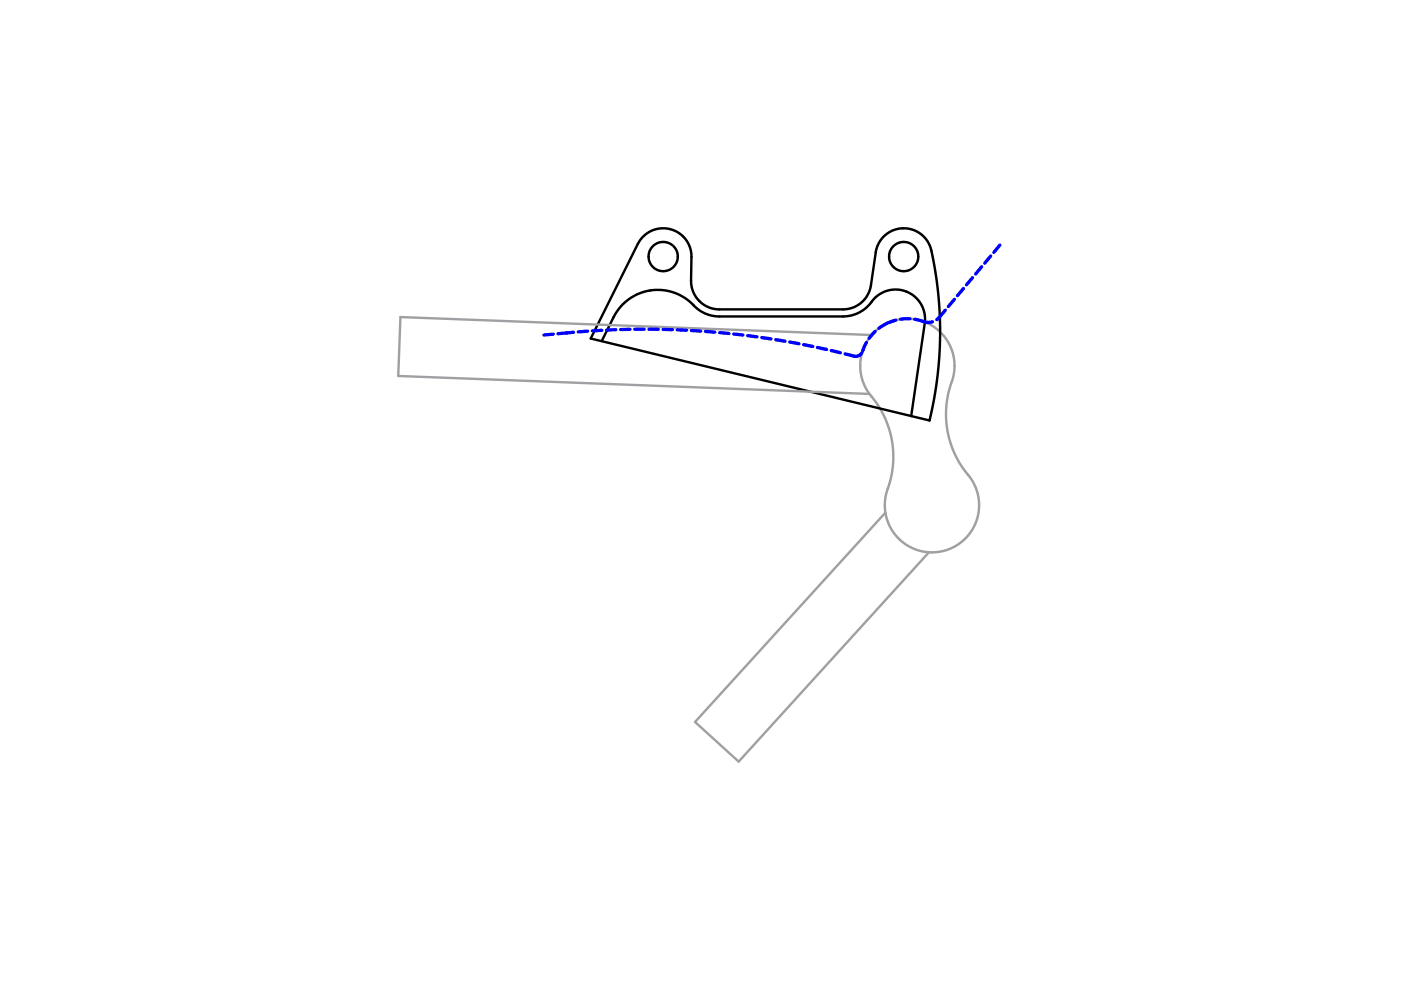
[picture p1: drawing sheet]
<svg xmlns="http://www.w3.org/2000/svg" width="297mm" height="210mm" viewBox="0 0 297 210" stroke-linecap="round" stroke-linejoin="round" font-family="sans-serif">
<g fill="none" stroke="#000" stroke-width=".51">
<path d="M136.2 50.3l1-.8 1.3-.7 1.3-.3 1.3-.1 2 .5 1 .6 1 .9 .9 1.3 .6 1.9-.1 6.2 .4 1.9 .7 1.3 .8 1 1 .7 1.2 .6 1.6 .3h26.8l1.7-.3 1.4-.7 1-.9 .9-1.2 .6-1.9 1.2-7.8 .4-1 1-1.4 1.4-1.2 1.1-.5 1.1-.2h2l2 .8 1.6 1.5 .6 .9 .4 1.2 1.1 5.9 .7 6.9 .1 5.7-.3 6.1-.7 5.4-1.2 6.3-71.9-17.4 10-20.1zM127.6 72.3l2.6-5.3 1.7-2.3 1.4-1.2 1.4-.9 2.9-1 2.8-.1 1.3 .2 1.6 .5 2.2 1.2 3.1 2.6 1.4 .7 1.5 .3 27.5 .1 2-.3 1.9-1 1-.8 1.8-2 1.5-1 2.1-.6 1.9 .1 2 .8 1.4 1.3 1 1.6 .5 1.9v1.4l-2.9 19.7"/>
<circle cx="140.6" cy="54.4" r="3.1"/>
<circle cx="191.6" cy="54.4" r="3.1"/>
</g>
<path d="M184.8 71l-99.9-3.8-.5 12.5 99.9 3.8M185.4 70.4l1.9-1.5 2.3-.9 2.1-.4 2.8 .2 2.6 .9 2 1.5 1.6 1.7 1.2 2.5 .4 1.8 .1 1.9-.2 1.6-1.1 3.7-.4 2.2-.1 3 .3 2.9 .7 2.7 1.1 2.7 1.3 2.2 1.8 2.4 .9 1.5 .7 2.3 .2 2.4-.3 1.6-.3 1.3-.6 1.3-.9 1.3-1 1.2-1.2 .9-2.3 1.2-1.9 .5-1.8 .1-2-.2-1.7-.6-1.8-1-1.4-1.3-1.4-1.7-.9-1.9-.4-2-.1-1.8 .2-1.6 1.1-3.5 .4-2.3 .1-3-.3-2.9-.8-3-1.1-2.6-1-1.8-2.3-3.1-.7-1.4-.6-1.7-.2-1.5 .1-2.1 .5-2 .9-1.8zM187.7 108.7l-40.3 44.4 9.2 8.4 40.4-44.4" fill="none" stroke="#a0a0a4" stroke-width=".51"/>
<g fill="none" stroke="#00f" stroke-width=".7">
<path d="M206.2 58.9l-1.3 1.5M208.1 56.6l-1.3 1.5M210.1 54.3l-1.3 1.5M212 52l-1.3 1.5M117.3 70.8l-2 .2M121.6 70.5l-3.3 .3M124.6 70.2l-2 .2M127.6 70l-2 .1M130.6 69.9l-2 .1M133.6 69.8l-2 .1M134.6 69.8h2M137.6 69.8h2"/>
<path d="M140.6 69.8l2 .1M143.6 69.9l2 .1M146.6 70.1l2 .1M149.6 70.3l2 .1M152.6 70.5l2 .2M155.6 70.8l1.9 .2M158.5 71.2l2 .2M161.5 71.6l2 .3M164.5 72l1.9 .3M167.4 72.5l2 .4M170.4 73.1l1.9 .4M173.3 73.7l2 .4"/>
<path d="M176.2 74.3l2 .5M182.7 74.8l-.4 .5-.8 .3-2.3-.6M183.7 72.6l-.8 1.8M185.6 70.3l-1.3 1.5M188 68.6l-1.7 1M189.9 67.9l-1.8 .7M192.9 67.6l-2 .1M193.9 67.7l2.6 .6 1.2-.1M200.4 65.8l-1.8 2M202.4 63.5l-1.3 1.5M204.3 61.2l-1.3 1.5"/>
</g>
</svg>
